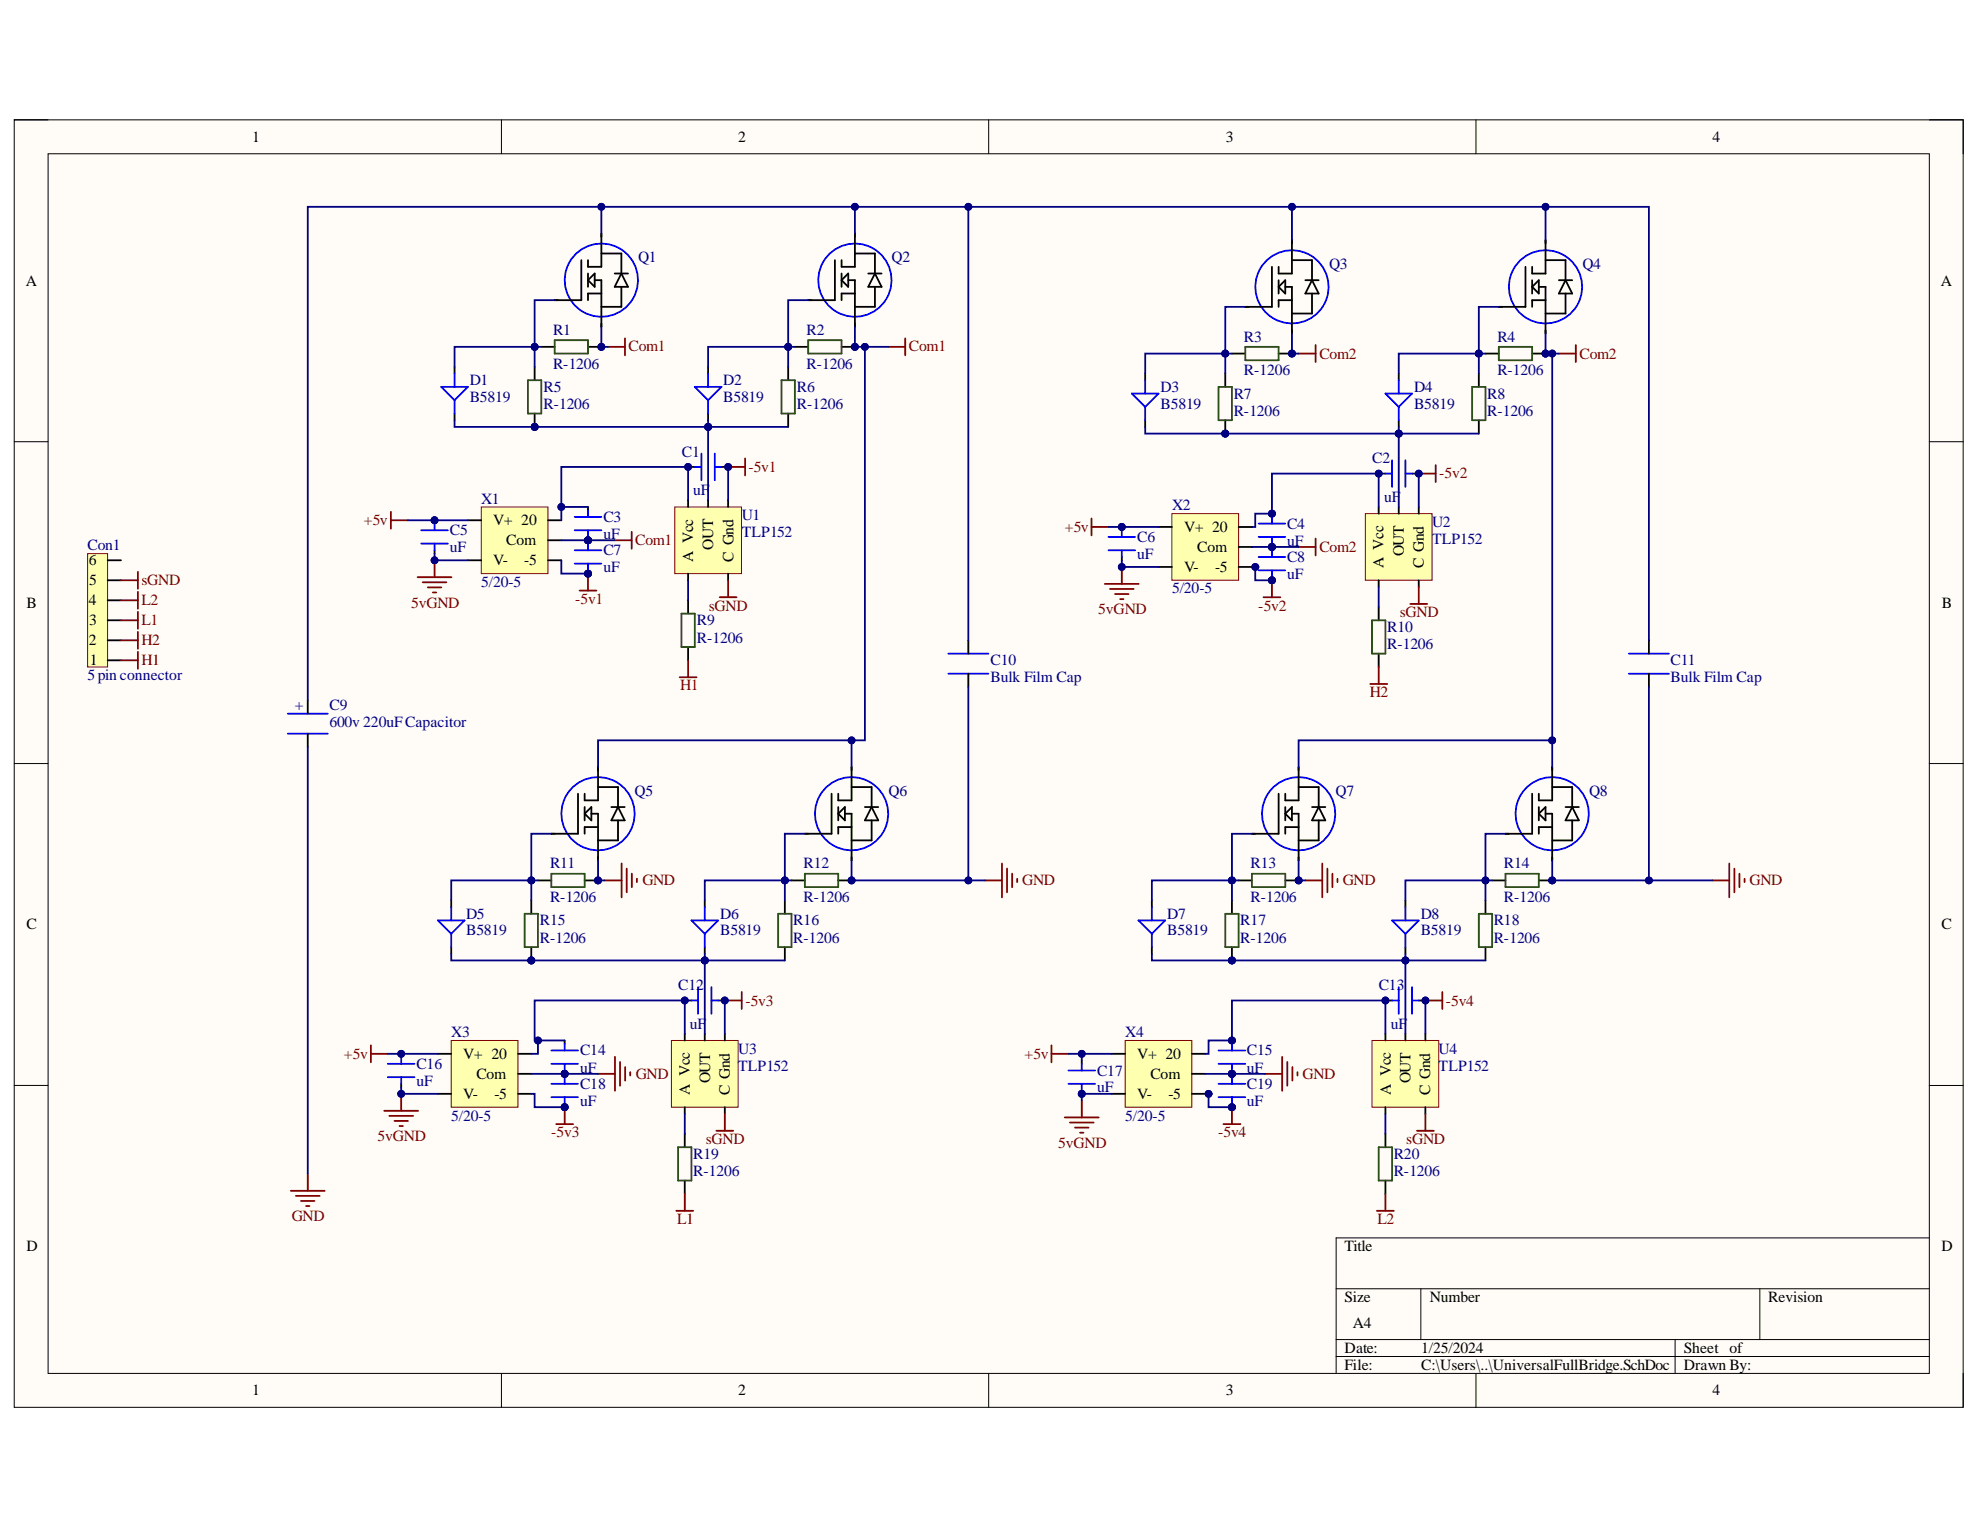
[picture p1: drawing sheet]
<svg xmlns="http://www.w3.org/2000/svg" width="279mm" height="216mm" viewBox="0 0 279 216" stroke-linecap="round" stroke-linejoin="round" font-family="sans-serif">
<defs><g id="words">
<g font-size="2.2">
<text x="35.6" y="20">1</text>
<text x="104.2" y="20">2</text>
<text x="173" y="20">3</text>
<text x="241.7" y="20">4</text>
<text x="3.6" y="40.3">A</text>
<text x="273.9" y="40.3">A</text>
<text x="69.6" y="74.1">V+ 20</text>
<text x="71.4" y="76.9">Com</text>
<text x="100.6" y="77.6" transform="rotate(-90 100.6 77.6)">OUT</text>
<text x="167.1" y="75">V+ 20</text>
<text x="168.9" y="77.9">Com</text>
<text x="12.5" y="79.8">6</text>
<text x="12.6" y="82.6">5</text>
<text x="69.6" y="79.8">V-</text>
<text x="74" y="79.8">-5</text>
<text x="97.8" y="79.3" transform="rotate(-90 97.8 79.3)">A Vcc</text>
<text x="103.5" y="79.3" transform="rotate(-90 103.5 79.3)">C Gnd</text>
<text x="167.1" y="80.7">V-</text>
<text x="171.5" y="80.7">-5</text>
<text x="195.2" y="80.2" transform="rotate(-90 195.2 80.2)">A Vcc</text>
<text x="198.1" y="78.5" transform="rotate(-90 198.1 78.5)">OUT</text>
<text x="200.9" y="80.2" transform="rotate(-90 200.9 80.2)">C Gnd</text>
<text x="3.7" y="85.8">B</text>
<text x="12.5" y="85.4">4</text>
<text x="12.6" y="88.2">3</text>
<text x="274" y="85.8">B</text>
<text x="12.5" y="91">2</text>
<text x="12.7" y="93.9">1</text>
<text x="3.7" y="131.2">C</text>
<text x="274" y="131.2">C</text>
<text x="65.4" y="149.4">V+ 20</text>
<text x="160.5" y="149.4">V+ 20</text>
<text x="65.4" y="155.1">V-</text>
<text x="67.2" y="152.2">Com</text>
<text x="69.8" y="155.1">-5</text>
<text x="97.3" y="154.6" transform="rotate(-90 97.3 154.6)">A Vcc</text>
<text x="100.2" y="152.9" transform="rotate(-90 100.2 152.9)">OUT</text>
<text x="103" y="154.6" transform="rotate(-90 103 154.6)">C Gnd</text>
<text x="160.5" y="155.1">V-</text>
<text x="162.3" y="152.2">Com</text>
<text x="164.9" y="155.1">-5</text>
<text x="196.2" y="154.6" transform="rotate(-90 196.2 154.6)">A Vcc</text>
<text x="199" y="152.9" transform="rotate(-90 199 152.9)">OUT</text>
<text x="201.8" y="154.6" transform="rotate(-90 201.8 154.6)">C Gnd</text>
<text x="3.7" y="176.5">D</text>
<text x="189.7" y="176.5">Title</text>
<text x="274" y="176.5">D</text>
<text x="189.7" y="183.7">Size</text>
<text x="201.7" y="183.7">Number</text>
<text x="249.5" y="183.7">Revision</text>
<text x="189.7" y="190.9">Date:</text>
<text x="190.9" y="187.4">A4</text>
<text x="200.6" y="190.9">1/25/2024</text>
<text x="237.6" y="190.9">Sheet of</text>
<text x="35.6" y="196.9">1</text>
<text x="104.2" y="196.9">2</text>
<text x="173" y="196.9">3</text>
<text x="189.7" y="193.3">File:</text>
<text x="200.6" y="193.3">C:\Users\..\UniversalFullBridge.SchDoc</text>
<text x="237.6" y="193.3">Drawn By:</text>
<text x="241.7" y="196.9">4</text>
</g>
<g font-size="2.2" fill="#000080">
<text x="90" y="37">Q1</text>
<text x="125.8" y="37">Q2</text>
<text x="187.5" y="37.9">Q3</text>
<text x="223.3" y="37.9">Q4</text>
<text x="78" y="47.2">R1</text>
<text x="113.8" y="47.2">R2</text>
<text x="78" y="52">R-1206</text>
<text x="113.8" y="52">R-1206</text>
<text x="175.5" y="48.2">R3</text>
<text x="175.5" y="53">R-1206</text>
<text x="211.3" y="48.2">R4</text>
<text x="211.3" y="53">R-1206</text>
<text x="66.3" y="54.3">D1</text>
<text x="66.3" y="56.8">B5819</text>
<text x="76.7" y="55.3">R5</text>
<text x="76.7" y="57.7">R-1206</text>
<text x="102.1" y="54.3">D2</text>
<text x="102.1" y="56.8">B5819</text>
<text x="112.5" y="55.3">R6</text>
<text x="112.5" y="57.7">R-1206</text>
<text x="163.8" y="55.3">D3</text>
<text x="163.8" y="57.7">B5819</text>
<text x="174.1" y="56.3">R7</text>
<text x="174.1" y="58.6">R-1206</text>
<text x="199.5" y="55.3">D4</text>
<text x="199.5" y="57.7">B5819</text>
<text x="209.9" y="56.3">R8</text>
<text x="209.9" y="58.6">R-1206</text>
<text x="96.2" y="64.5">C1</text>
<text x="193.6" y="65.4">C2</text>
<text x="67.9" y="71.1">X1</text>
<text x="97.8" y="69.9">uF</text>
<text x="165.4" y="72">X2</text>
<text x="195.3" y="70.8">uF</text>
<text x="12.3" y="77.7">Con1</text>
<text x="63.5" y="75.5">C5</text>
<text x="63.5" y="77.9">uF</text>
<text x="85.1" y="73.7">C3</text>
<text x="85.1" y="76.1">uF</text>
<text x="104.7" y="73.4">U1</text>
<text x="104.7" y="75.8">TLP152</text>
<text x="160.5" y="76.5">C6</text>
<text x="181.6" y="74.6">C4</text>
<text x="181.6" y="77">uF</text>
<text x="202.1" y="74.4">U2</text>
<text x="202.1" y="76.7">TLP152</text>
<text x="67.9" y="82.8">5/20-5</text>
<text x="85.1" y="78.3">C7</text>
<text x="85.1" y="80.8">uF</text>
<text x="160.5" y="78.8">uF</text>
<text x="165.4" y="83.7">5/20-5</text>
<text x="181.6" y="79.3">C8</text>
<text x="181.6" y="81.7">uF</text>
<text x="98.3" y="88.2">R9</text>
<text x="195.7" y="89.2">R10</text>
<text x="12.3" y="96">5pin connector</text>
<text x="98.3" y="90.7">R-1206</text>
<text x="139.8" y="93.9">C10</text>
<text x="195.7" y="91.6">R-1206</text>
<text x="235.7" y="93.9">C11</text>
<text x="41.6" y="100.2">+</text>
<text x="46.5" y="100.2">C9</text>
<text x="139.8" y="96.3">Bulk Film Cap</text>
<text x="235.7" y="96.3">Bulk Film Cap</text>
<text x="46.5" y="102.6">600v 220uFCapacitor</text>
<text x="89.5" y="112.3">Q5</text>
<text x="125.4" y="112.3">Q6</text>
<text x="188.5" y="112.3">Q7</text>
<text x="224.2" y="112.3">Q8</text>
<text x="77.6" y="122.5">R11</text>
<text x="113.4" y="122.5">R12</text>
<text x="176.5" y="122.5">R13</text>
<text x="212.2" y="122.5">R14</text>
<text x="65.8" y="129.6">D5</text>
<text x="76.2" y="130.6">R15</text>
<text x="77.6" y="127.3">R-1206</text>
<text x="101.6" y="129.6">D6</text>
<text x="111.9" y="130.6">R16</text>
<text x="113.4" y="127.3">R-1206</text>
<text x="164.7" y="129.6">D7</text>
<text x="175" y="130.6">R17</text>
<text x="176.5" y="127.3">R-1206</text>
<text x="200.5" y="129.6">D8</text>
<text x="210.8" y="130.6">R18</text>
<text x="212.2" y="127.3">R-1206</text>
<text x="65.8" y="132">B5819</text>
<text x="76.2" y="133">R-1206</text>
<text x="101.6" y="132">B5819</text>
<text x="111.9" y="133">R-1206</text>
<text x="164.7" y="132">B5819</text>
<text x="175" y="133">R-1206</text>
<text x="200.5" y="132">B5819</text>
<text x="210.8" y="133">R-1206</text>
<text x="95.7" y="139.7">C12</text>
<text x="194.6" y="139.7">C13</text>
<text x="63.7" y="146.3">X3</text>
<text x="81.8" y="148.9">C14</text>
<text x="97.3" y="145.2">uF</text>
<text x="104.2" y="148.7">U3</text>
<text x="158.8" y="146.3">X4</text>
<text x="176" y="148.9">C15</text>
<text x="196.2" y="145.2">uF</text>
<text x="203" y="148.7">U4</text>
<text x="58.8" y="150.8">C16</text>
<text x="58.8" y="153.2">uF</text>
<text x="81.8" y="151.4">uF</text>
<text x="81.8" y="153.6">C18</text>
<text x="104.2" y="151.1">TLP152</text>
<text x="154.8" y="151.8">C17</text>
<text x="154.8" y="154.1">uF</text>
<text x="176" y="151.4">uF</text>
<text x="176" y="153.6">C19</text>
<text x="203" y="151.1">TLP152</text>
<text x="63.7" y="158.1">5/20-5</text>
<text x="81.8" y="156">uF</text>
<text x="158.8" y="158.1">5/20-5</text>
<text x="176" y="156">uF</text>
<text x="97.8" y="163.5">R19</text>
<text x="97.8" y="165.9">R-1206</text>
<text x="196.7" y="163.5">R20</text>
<text x="196.7" y="165.9">R-1206</text>
</g>
<g font-size="2.2" fill="#800000">
<text x="88.7" y="49.6">Com1</text>
<text x="128.3" y="49.6">Com1</text>
<text x="186.2" y="50.6">Com2</text>
<text x="222.9" y="50.6">Com2</text>
<text x="105.6" y="66.6">-5v1</text>
<text x="203.1" y="67.5">-5v2</text>
<text x="51.3" y="74.1">+5v</text>
<text x="89.6" y="76.9">Com1</text>
<text x="150.3" y="75">+5v</text>
<text x="186.2" y="77.9">Com2</text>
<text x="20" y="82.6">sGND</text>
<text x="20" y="88.2">L1</text>
<text x="20" y="85.4">L2</text>
<text x="58" y="85.8">5vGND</text>
<text x="81.2" y="85.3">-5v1</text>
<text x="100" y="86.2">sGND</text>
<text x="155" y="86.7">5vGND</text>
<text x="177.6" y="86.2">-5v2</text>
<text x="197.5" y="87.1">sGND</text>
<text x="20" y="93.9">H1</text>
<text x="20" y="91">H2</text>
<text x="96" y="97.4">H1</text>
<text x="193.3" y="98.4">H2</text>
<text x="90.6" y="124.9">GND</text>
<text x="144.2" y="124.9">GND</text>
<text x="189.5" y="124.9">GND</text>
<text x="246.9" y="124.9">GND</text>
<text x="105.2" y="141.9">-5v3</text>
<text x="204" y="141.9">-5v4</text>
<text x="48.5" y="149.4">+5v</text>
<text x="144.6" y="149.4">+5v</text>
<text x="89.7" y="152.2">GND</text>
<text x="183.8" y="152.2">GND</text>
<text x="53.3" y="161">5vGND</text>
<text x="77.8" y="160.5">-5v3</text>
<text x="99.6" y="161.5">sGND</text>
<text x="171.9" y="160.5">-5v4</text>
<text x="198.4" y="161.5">sGND</text>
<text x="149.3" y="162">5vGND</text>
<text x="41.2" y="172.3">GND</text>
<text x="95.5" y="172.7">L1</text>
<text x="194.4" y="172.7">L2</text>
</g>
</g></defs>
<path d="M2 16.9h275v181.7h-275z" fill-rule="evenodd" fill="#fffcf8"/>
<path d="M2 16.9h275v181.7h-275z" fill="none" stroke="#000" stroke-width=".14"/>
<path d="M6.8 21.7h265.4v172.1h-265.4z" fill-rule="evenodd" fill="#fffcf8"/>
<g fill="none" stroke="#000" stroke-width=".14">
<path d="M2 16.9h4.8M70.8 16.9v4.8M139.5 16.9v4.8M208.3 16.9v4.8M272.2 16.9h4.8v4.8M6.8 21.7h265.4v172.1h-265.4zM2 62.3h4.8M272.2 62.3h4.8M2 107.7h4.8M272.2 107.7h4.8M2 153.2h4.8M272.2 153.2h4.8"/>
<path d="M272.2 174.7h-83.7v19.1M70.8 193.8v4.8M139.5 193.8v4.8M188.5 181.9h83.7M188.5 189h83.7M188.5 191.4h83.7M200.5 181.9v7.1M208.3 193.8v4.8M236.4 189v4.8M248.3 181.9v7.1M277 193.8v4.8"/>
</g>
<path d="M89.4 42.1a5.2 5.2 0 0 0-4.3-7.7 5.2 5.2 0 0 0-5 7.1 5.2 5.2 0 0 0 8.6 1.4l.6-.7" fill="none" stroke="#00f" stroke-width=".25"/>
<path d="M82 36.7v5.7h-3.7M83 38.6v1.9M83 39.5l.9-.9v1.9zM83.9 39.5h1v6.6M84.9 32.9v4.8h-1.9v-1M84.9 35.8h2.8v2.8M86.7 38.6h1.9M87.7 38.6l.9 1.9h-1.9zM84.9 41.4h-1.9v1M87.7 40.5v2.8h-2.8" fill="none" stroke="#000" stroke-width=".25"/>
<circle cx="75.4" cy="60.2" r=".48" fill="#000080"/>
<circle cx="75.4" cy="60.2" r=".48" fill="none" stroke="#000080" stroke-width=".14"/>
<path d="M75.4 58.4v1.8" fill="none" stroke="#000" stroke-width=".25"/>
<circle cx="75.4" cy="60.2" r=".48" fill="#000080"/>
<circle cx="75.4" cy="60.2" r=".48" fill="none" stroke="#000080" stroke-width=".14"/>
<path d="M75.4 51.8v1.9" fill="none" stroke="#000" stroke-width=".25"/>
<path d="M74.5 53.7h1.9v4.7h-1.9z" fill="none" stroke="#274e13" stroke-width=".25"/>
<circle cx="84.9" cy="48.9" r=".48" fill="#000080"/>
<circle cx="84.9" cy="48.9" r=".48" fill="none" stroke="#000080" stroke-width=".14"/>
<path d="M83 48.9h1.9" fill="none" stroke="#000" stroke-width=".25"/>
<circle cx="84.9" cy="48.9" r=".48" fill="#000080"/>
<circle cx="84.9" cy="48.9" r=".48" fill="none" stroke="#000080" stroke-width=".14"/>
<path d="M64.1 51.8v.9M64.1 58.4v.9M76.4 48.9h1.9" fill="none" stroke="#000" stroke-width=".25"/>
<path d="M78.3 48h4.7v1.9h-4.7z" fill="none" stroke="#274e13" stroke-width=".25"/>
<path d="M62.3 54.6h3.7l-1.9 1.9zM64.1 52.7v1.9M64.1 56.5v1.9" fill="none" stroke="#00f" stroke-width=".25"/>
<path d="M95.2 71.5h9.4v9.4h-9.4z" fill-rule="evenodd" fill="#ffffb0"/>
<path d="M95.2 71.5h9.4v9.4h-9.4z" fill="none" stroke="#800000" stroke-width=".14"/>
<path d="M97.1 70.6v.9M99.9 70.6v.9M102.7 70.6v.9M97.1 80.9v1M102.7 80.9v1" fill="none" stroke="#000" stroke-width=".25"/>
<path d="M67.9 71.5h9.4v9.4h-9.4z" fill-rule="evenodd" fill="#ffffb0"/>
<path d="M67.9 71.5h9.4v9.4h-9.4z" fill="none" stroke="#800000" stroke-width=".14"/>
<path d="M66 73.4h1.9M66 79.1h1.9M77.3 73.4h1.9M77.3 79.1h1.9M77.3 76.2h1.9M97.6 65.9h.4M101.8 65.9h.5M97.1 84.7v1.9M97.1 91.3v1.9" fill="none" stroke="#000" stroke-width=".25"/>
<path d="M96.2 86.6h1.8v4.7h-1.8z" fill="none" stroke="#274e13" stroke-width=".25"/>
<path d="M101.6 84.3h2.3M102.7 81.9v2.4" fill="none" stroke="#800000" stroke-width=".25"/>
<path d="M98 65.9h1M99 64v3.8M100.9 64v3.8M100.9 65.9h.9" fill="none" stroke="#00f" stroke-width=".25"/>
<circle cx="83" cy="76.2" r=".48" fill="#000080"/>
<circle cx="83" cy="76.2" r=".48" fill="none" stroke="#000080" stroke-width=".14"/>
<path d="M83 75.8v.4" fill="none" stroke="#000" stroke-width=".25"/>
<circle cx="83" cy="76.2" r=".48" fill="#000080"/>
<circle cx="83" cy="76.2" r=".48" fill="none" stroke="#000080" stroke-width=".14"/>
<path d="M83 71.5v.5" fill="none" stroke="#000" stroke-width=".25"/>
<path d="M81.1 74.8h3.8M81.1 72.9h3.8M83 72v.9M83 74.8v1" fill="none" stroke="#00f" stroke-width=".25"/>
<circle cx="83" cy="80.9" r=".48" fill="#000080"/>
<circle cx="83" cy="80.9" r=".48" fill="none" stroke="#000080" stroke-width=".14"/>
<circle cx="83" cy="76.2" r=".48" fill="#000080"/>
<circle cx="83" cy="76.2" r=".48" fill="none" stroke="#000080" stroke-width=".14"/>
<path d="M83 80.5v.4" fill="none" stroke="#000" stroke-width=".25"/>
<circle cx="83" cy="80.9" r=".48" fill="#000080"/>
<circle cx="83" cy="80.9" r=".48" fill="none" stroke="#000080" stroke-width=".14"/>
<path d="M83 76.2v.5" fill="none" stroke="#000" stroke-width=".25"/>
<circle cx="83" cy="76.2" r=".48" fill="#000080"/>
<circle cx="83" cy="76.2" r=".48" fill="none" stroke="#000080" stroke-width=".14"/>
<path d="M81.1 79.5h3.8M81.1 77.7h3.8M83 76.7v1M83 79.5v1" fill="none" stroke="#00f" stroke-width=".25"/>
<path d="M85.8 48.9h2.4M88.2 47.8v2.3M86.7 76.2h2.4M89.1 75v2.4M81.8 83.3h2.4M83 80.9v2.4" fill="none" stroke="#800000" stroke-width=".25"/>
<circle cx="83" cy="80.9" r=".48" fill="#000080"/>
<circle cx="83" cy="80.9" r=".48" fill="none" stroke="#000080" stroke-width=".14"/>
<path d="M102.7 65.9h2.4M105.1 64.7v2.4" fill="none" stroke="#800000" stroke-width=".25"/>
<circle cx="102.7" cy="65.9" r=".48" fill="#000080"/>
<circle cx="102.7" cy="65.9" r=".48" fill="none" stroke="#000080" stroke-width=".14"/>
<path d="M125.1 42.1a5.2 5.2 0 0 0-4.2-7.7 5.2 5.2 0 0 0-5 7.1 5.2 5.2 0 0 0 8.6 1.4l.6-.7" fill="none" stroke="#00f" stroke-width=".25"/>
<path d="M117.8 36.7v5.7h-3.8M118.8 38.6v1.9M118.8 39.5l.9-.9v1.9zM119.7 39.5h.9v6.6M120.6 32.9v4.8h-1.8v-1M120.6 35.8h2.9v2.8M122.5 38.6h1.9M123.5 38.6l.9 1.9h-1.9zM111.2 51.8v1.9M111.2 58.4v1.8M120.6 41.4h-1.8v1M123.5 40.5v2.8h-2.9" fill="none" stroke="#000" stroke-width=".25"/>
<path d="M110.3 53.7h1.9v4.7h-1.9z" fill="none" stroke="#274e13" stroke-width=".25"/>
<circle cx="120.6" cy="48.9" r=".48" fill="#000080"/>
<circle cx="120.6" cy="48.9" r=".48" fill="none" stroke="#000080" stroke-width=".14"/>
<path d="M118.8 48.9h1.8" fill="none" stroke="#000" stroke-width=".25"/>
<circle cx="120.6" cy="48.9" r=".48" fill="#000080"/>
<circle cx="120.6" cy="48.9" r=".48" fill="none" stroke="#000080" stroke-width=".14"/>
<g fill="none" stroke="#000" stroke-width=".25">
<path d="M179.5 37.7v5.6h-3.8M180.4 39.5v1.9M182.3 33.9v4.7h-1.9v-.9M182.3 36.7h2.8v2.8M184.2 39.5h1.9M185.1 39.5l1 1.9h-1.9zM99.9 51.8v.9M99.9 58.4v.9M112.2 48.9h1.8M180.4 40.5l1-1v1.9zM181.4 40.5h.9v6.6M182.3 42.4h-1.9v.9"/>
<path d="M185.1 41.4v2.8h-2.8"/>
</g>
<path d="M114 48h4.8v1.9h-4.8z" fill="none" stroke="#274e13" stroke-width=".25"/>
<path d="M98 54.6h3.8l-1.9 1.9zM99.9 52.7v1.9M99.9 56.5v1.9M186.8 43a5.2 5.2 0 0 0-4.2-7.7 5.2 5.2 0 0 0-5 7.1 5.2 5.2 0 0 0 8.6 1.5l.5-.8" fill="none" stroke="#00f" stroke-width=".25"/>
<path d="M125.3 48.9h2.4M127.7 47.8v2.3" fill="none" stroke="#800000" stroke-width=".25"/>
<circle cx="172.9" cy="61.2" r=".48" fill="#000080"/>
<circle cx="172.9" cy="61.2" r=".48" fill="none" stroke="#000080" stroke-width=".14"/>
<path d="M172.9 59.3v1.9" fill="none" stroke="#000" stroke-width=".25"/>
<circle cx="172.9" cy="61.2" r=".48" fill="#000080"/>
<circle cx="172.9" cy="61.2" r=".48" fill="none" stroke="#000080" stroke-width=".14"/>
<path d="M172.9 52.7v1.9" fill="none" stroke="#000" stroke-width=".25"/>
<path d="M171.9 54.6h1.9v4.7h-1.9z" fill="none" stroke="#274e13" stroke-width=".25"/>
<circle cx="182.3" cy="49.9" r=".48" fill="#000080"/>
<circle cx="182.3" cy="49.9" r=".48" fill="none" stroke="#000080" stroke-width=".14"/>
<path d="M180.4 49.9h1.9" fill="none" stroke="#000" stroke-width=".25"/>
<circle cx="182.3" cy="49.9" r=".48" fill="#000080"/>
<circle cx="182.3" cy="49.9" r=".48" fill="none" stroke="#000080" stroke-width=".14"/>
<path d="M161.6 52.7v1M161.6 59.3v.9M173.8 49.9h1.9" fill="none" stroke="#000" stroke-width=".25"/>
<path d="M175.7 48.9h4.7v1.9h-4.7z" fill="none" stroke="#274e13" stroke-width=".25"/>
<path d="M159.7 55.5h3.8l-1.9 1.9zM161.6 53.7v1.8M161.6 57.4v1.9" fill="none" stroke="#00f" stroke-width=".25"/>
<path d="M192.7 72.5h9.4v9.4h-9.4z" fill-rule="evenodd" fill="#ffffb0"/>
<path d="M192.7 72.5h9.4v9.4h-9.4z" fill="none" stroke="#800000" stroke-width=".14"/>
<path d="M194.5 71.5v1M197.4 71.5v1M200.2 71.5v1M194.5 81.9v.9M200.2 81.9v.9" fill="none" stroke="#000" stroke-width=".25"/>
<path d="M165.4 72.5h9.4v9.4h-9.4z" fill-rule="evenodd" fill="#ffffb0"/>
<path d="M165.4 72.5h9.4v9.4h-9.4z" fill="none" stroke="#800000" stroke-width=".14"/>
<path d="M163.5 74.4h1.9M174.8 74.4h1.9M174.8 77.2h1.9M195 66.8h.5M199.3 66.8h.4M163.5 80h1.9M174.8 80h1.9M194.5 85.7v1.8M194.5 92.2v1.9" fill="none" stroke="#000" stroke-width=".25"/>
<path d="M193.6 87.5h1.9v4.7h-1.9z" fill="none" stroke="#274e13" stroke-width=".25"/>
<path d="M199 85.2h2.4M200.2 82.8v2.4" fill="none" stroke="#800000" stroke-width=".25"/>
<path d="M195.5 66.8h.9M196.4 64.9v3.8M198.3 64.9v3.8M198.3 66.8h1" fill="none" stroke="#00f" stroke-width=".25"/>
<circle cx="179.5" cy="77.2" r=".48" fill="#000080"/>
<circle cx="179.5" cy="77.2" r=".48" fill="none" stroke="#000080" stroke-width=".14"/>
<circle cx="179.5" cy="72.5" r=".48" fill="#000080"/>
<circle cx="179.5" cy="72.5" r=".48" fill="none" stroke="#000080" stroke-width=".14"/>
<path d="M179.5 76.7v.5" fill="none" stroke="#000" stroke-width=".25"/>
<circle cx="179.5" cy="77.2" r=".48" fill="#000080"/>
<circle cx="179.5" cy="77.2" r=".48" fill="none" stroke="#000080" stroke-width=".14"/>
<path d="M179.5 72.5v.4" fill="none" stroke="#000" stroke-width=".25"/>
<circle cx="179.5" cy="72.5" r=".48" fill="#000080"/>
<circle cx="179.5" cy="72.5" r=".48" fill="none" stroke="#000080" stroke-width=".14"/>
<path d="M177.6 75.8h3.8M177.6 73.9h3.8M179.5 72.9v1M179.5 75.8v.9" fill="none" stroke="#00f" stroke-width=".25"/>
<circle cx="179.5" cy="81.9" r=".48" fill="#000080"/>
<circle cx="179.5" cy="81.9" r=".48" fill="none" stroke="#000080" stroke-width=".14"/>
<circle cx="179.5" cy="77.2" r=".48" fill="#000080"/>
<circle cx="179.5" cy="77.2" r=".48" fill="none" stroke="#000080" stroke-width=".14"/>
<path d="M179.5 81.4v.5" fill="none" stroke="#000" stroke-width=".25"/>
<circle cx="179.5" cy="81.9" r=".48" fill="#000080"/>
<circle cx="179.5" cy="81.9" r=".48" fill="none" stroke="#000080" stroke-width=".14"/>
<path d="M179.5 77.2v.5" fill="none" stroke="#000" stroke-width=".25"/>
<circle cx="179.5" cy="77.2" r=".48" fill="#000080"/>
<circle cx="179.5" cy="77.2" r=".48" fill="none" stroke="#000080" stroke-width=".14"/>
<path d="M177.6 78.6h3.8M179.5 77.7v.9M177.6 80.5h3.8M179.5 80.5v.9" fill="none" stroke="#00f" stroke-width=".25"/>
<path d="M183.2 49.9h2.4M185.6 48.7v2.4M183.2 77.2h2.4M185.6 76v2.4M178.3 84.3h2.4M179.5 81.9v2.4" fill="none" stroke="#800000" stroke-width=".25"/>
<circle cx="179.5" cy="81.9" r=".48" fill="#000080"/>
<circle cx="179.5" cy="81.9" r=".48" fill="none" stroke="#000080" stroke-width=".14"/>
<path d="M200.2 66.8h2.4M202.6 65.6v2.4" fill="none" stroke="#800000" stroke-width=".25"/>
<circle cx="200.2" cy="66.8" r=".48" fill="#000080"/>
<circle cx="200.2" cy="66.8" r=".48" fill="none" stroke="#000080" stroke-width=".14"/>
<path d="M222.6 43a5.2 5.2 0 0 0-4.2-7.7 5.2 5.2 0 0 0-5.1 7.2 5.2 5.2 0 0 0 8.7 1.4l.5-.8" fill="none" stroke="#00f" stroke-width=".25"/>
<path d="M215.3 37.7v5.6h-3.8M216.2 39.5v1.9M218.1 33.9v4.7h-1.9v-.9M218.1 36.7h2.8v2.8M220 39.5h1.9M220.9 39.5l1 1.9h-1.9zM208.7 52.7v1.9M208.7 59.3v1.9M216.2 40.5l.9-1v1.9zM217.1 40.5h1v6.6M218.1 42.4h-1.9v.9M220.9 41.4v2.8h-2.8" fill="none" stroke="#000" stroke-width=".25"/>
<path d="M207.7 54.6h1.9v4.7h-1.9z" fill="none" stroke="#274e13" stroke-width=".25"/>
<circle cx="218.1" cy="49.9" r=".48" fill="#000080"/>
<circle cx="218.1" cy="49.9" r=".48" fill="none" stroke="#000080" stroke-width=".14"/>
<path d="M216.2 49.9h1.9" fill="none" stroke="#000" stroke-width=".25"/>
<circle cx="218.1" cy="49.9" r=".48" fill="#000080"/>
<circle cx="218.1" cy="49.9" r=".48" fill="none" stroke="#000080" stroke-width=".14"/>
<g fill="none" stroke="#000" stroke-width=".25">
<path d="M197.4 52.7v1M197.4 59.3v.9M209.6 49.9h1.9M81.6 112v5.6h-3.8M82.5 113.9v1.9M82.5 114.8l.9-.9v1.9zM83.4 114.8h1v6.6M84.4 108.2v4.7h-1.9v-.9M84.4 116.7h-1.9v.9M84.4 111.1h2.8v2.8M86.3 113.9h1.9M87.2 113.9l1 1.9h-1.9z"/>
<path d="M87.2 115.8v2.8h-2.8"/>
</g>
<path d="M211.5 48.9h4.7v1.9h-4.7z" fill="none" stroke="#274e13" stroke-width=".25"/>
<path d="M195.5 55.5h3.8l-1.9 1.9zM197.4 53.7v1.8M197.4 57.4v1.9M88.9 117.4a5.2 5.2 0 0 0-4.2-7.7 5.2 5.2 0 0 0-5.1 7.1 5.2 5.2 0 0 0 8.7 1.4l.5-.7" fill="none" stroke="#00f" stroke-width=".25"/>
<path d="M220 49.9h2.4M222.4 48.7v2.4" fill="none" stroke="#800000" stroke-width=".25"/>
<circle cx="75" cy="135.5" r=".48" fill="#000080"/>
<circle cx="75" cy="135.5" r=".48" fill="none" stroke="#000080" stroke-width=".14"/>
<path d="M75 133.6v1.9" fill="none" stroke="#000" stroke-width=".25"/>
<circle cx="75" cy="135.5" r=".48" fill="#000080"/>
<circle cx="75" cy="135.5" r=".48" fill="none" stroke="#000080" stroke-width=".14"/>
<path d="M75 127.1v1.8" fill="none" stroke="#000" stroke-width=".25"/>
<path d="M74 128.9h1.9v4.7h-1.9z" fill="none" stroke="#274e13" stroke-width=".25"/>
<circle cx="84.4" cy="124.2" r=".48" fill="#000080"/>
<circle cx="84.4" cy="124.2" r=".48" fill="none" stroke="#000080" stroke-width=".14"/>
<path d="M82.5 124.2h1.9" fill="none" stroke="#000" stroke-width=".25"/>
<circle cx="84.4" cy="124.2" r=".48" fill="#000080"/>
<circle cx="84.4" cy="124.2" r=".48" fill="none" stroke="#000080" stroke-width=".14"/>
<path d="M63.7 127.1v.9M63.7 133.6v1M75.9 124.2h1.9" fill="none" stroke="#000" stroke-width=".25"/>
<path d="M77.8 123.3h4.7v1.9h-4.7z" fill="none" stroke="#274e13" stroke-width=".25"/>
<path d="M61.8 129.9h3.8l-1.9 1.9zM63.7 128v1.9M63.7 131.8v1.8" fill="none" stroke="#00f" stroke-width=".25"/>
<path d="M94.7 146.8h9.5v9.4h-9.5z" fill-rule="evenodd" fill="#ffffb0"/>
<path d="M94.7 146.8h9.5v9.4h-9.5z" fill="none" stroke="#800000" stroke-width=".14"/>
<path d="M96.6 145.9v.9M96.6 156.2v1M99.4 145.9v.9M102.3 145.9v.9M102.3 156.2v1" fill="none" stroke="#000" stroke-width=".25"/>
<path d="M63.7 146.8h9.4v9.4h-9.4z" fill-rule="evenodd" fill="#ffffb0"/>
<path d="M63.7 146.8h9.4v9.4h-9.4z" fill="none" stroke="#800000" stroke-width=".14"/>
<path d="M61.8 148.7h1.9M61.8 154.4h1.9M73.1 148.7h1.9M73.1 154.4h1.9M73.1 151.5h1.9M96.6 160v1.9M97.1 141.2h.5M101.3 141.2h.5M96.6 166.6v1.9" fill="none" stroke="#000" stroke-width=".25"/>
<path d="M95.7 161.9h1.9v4.7h-1.9z" fill="none" stroke="#274e13" stroke-width=".25"/>
<path d="M101.1 159.6h2.4M102.3 157.2v2.4" fill="none" stroke="#800000" stroke-width=".25"/>
<path d="M98.5 139.3v3.8M100.4 139.3v3.8M97.6 141.2h.9M100.4 141.2h.9" fill="none" stroke="#00f" stroke-width=".25"/>
<circle cx="79.7" cy="151.5" r=".48" fill="#000080"/>
<circle cx="79.7" cy="151.5" r=".48" fill="none" stroke="#000080" stroke-width=".14"/>
<path d="M79.7 151.1v.4" fill="none" stroke="#000" stroke-width=".25"/>
<circle cx="79.7" cy="151.5" r=".48" fill="#000080"/>
<circle cx="79.7" cy="151.5" r=".48" fill="none" stroke="#000080" stroke-width=".14"/>
<path d="M79.7 146.8v.5" fill="none" stroke="#000" stroke-width=".25"/>
<path d="M77.8 150.1h3.8M77.8 148.2h3.8M79.7 147.3v.9M79.7 150.1v1" fill="none" stroke="#00f" stroke-width=".25"/>
<circle cx="79.7" cy="156.2" r=".48" fill="#000080"/>
<circle cx="79.7" cy="156.2" r=".48" fill="none" stroke="#000080" stroke-width=".14"/>
<circle cx="79.7" cy="151.5" r=".48" fill="#000080"/>
<circle cx="79.7" cy="151.5" r=".48" fill="none" stroke="#000080" stroke-width=".14"/>
<path d="M79.7 155.8v.4" fill="none" stroke="#000" stroke-width=".25"/>
<circle cx="79.7" cy="156.2" r=".48" fill="#000080"/>
<circle cx="79.7" cy="156.2" r=".48" fill="none" stroke="#000080" stroke-width=".14"/>
<path d="M79.7 151.5v.5" fill="none" stroke="#000" stroke-width=".25"/>
<circle cx="79.7" cy="151.5" r=".48" fill="#000080"/>
<circle cx="79.7" cy="151.5" r=".48" fill="none" stroke="#000080" stroke-width=".14"/>
<path d="M77.8 154.8h3.8M77.8 152.9h3.8M79.7 152v.9M79.7 154.8v1" fill="none" stroke="#00f" stroke-width=".25"/>
<path d="M78.5 158.6h2.4M79.7 156.2v2.4" fill="none" stroke="#800000" stroke-width=".25"/>
<circle cx="79.7" cy="156.2" r=".48" fill="#000080"/>
<circle cx="79.7" cy="156.2" r=".48" fill="none" stroke="#000080" stroke-width=".14"/>
<path d="M104.7 140v2.4M102.3 141.2h2.4" fill="none" stroke="#800000" stroke-width=".25"/>
<circle cx="102.3" cy="141.2" r=".48" fill="#000080"/>
<circle cx="102.3" cy="141.2" r=".48" fill="none" stroke="#000080" stroke-width=".14"/>
<path d="M124.7 117.4a5.2 5.2 0 0 0-4.2-7.7 5.2 5.2 0 0 0-5.1 7.1 5.2 5.2 0 0 0 8.7 1.4l.5-.7" fill="none" stroke="#00f" stroke-width=".25"/>
<path d="M117.3 112v5.6h-3.7M118.3 113.9v1.9M118.3 114.8l.9-.9v1.9zM119.2 114.8h1v6.6M120.2 108.2v4.7h-1.9v-.9M120.2 116.7h-1.9v.9M120.2 111.1h2.8v2.8M122 113.9h1.9M123 113.9l.9 1.9h-1.9zM123 115.8v2.8h-2.8M110.7 127.1v1.8M110.7 133.6v1.9" fill="none" stroke="#000" stroke-width=".25"/>
<path d="M109.8 128.9h1.9v4.7h-1.9z" fill="none" stroke="#274e13" stroke-width=".25"/>
<circle cx="120.2" cy="124.2" r=".48" fill="#000080"/>
<circle cx="120.2" cy="124.2" r=".48" fill="none" stroke="#000080" stroke-width=".14"/>
<path d="M118.3 124.2h1.9" fill="none" stroke="#000" stroke-width=".25"/>
<circle cx="120.2" cy="124.2" r=".48" fill="#000080"/>
<circle cx="120.2" cy="124.2" r=".48" fill="none" stroke="#000080" stroke-width=".14"/>
<g fill="none" stroke="#000" stroke-width=".25">
<path d="M180.4 112v5.7h-3.7M181.4 113.9v1.9M181.4 114.8l.9-.9v1.9zM182.3 114.8h.9v6.6M183.2 108.2v4.7h-1.8v-.9M183.2 116.7h-1.8v1M183.2 111.1h2.9v2.8M185.1 113.9h1.9M186.1 113.9l.9 1.9h-1.9zM186.1 115.8v2.8h-2.9M99.4 127.1v.9M99.4 133.6v1"/>
<path d="M111.7 124.2h1.9"/>
</g>
<path d="M113.6 123.3h4.7v1.9h-4.7z" fill="none" stroke="#274e13" stroke-width=".25"/>
<path d="M187.7 117.4a5.2 5.2 0 0 0-4.2-7.7 5.2 5.2 0 0 0-5 7.1 5.2 5.2 0 0 0 8.6 1.4l.6-.7M97.6 129.9h3.7l-1.9 1.9zM99.4 128v1.9M99.4 131.8v1.8" fill="none" stroke="#00f" stroke-width=".25"/>
<circle cx="173.8" cy="135.5" r=".48" fill="#000080"/>
<circle cx="173.8" cy="135.5" r=".48" fill="none" stroke="#000080" stroke-width=".14"/>
<path d="M173.8 133.6v1.9" fill="none" stroke="#000" stroke-width=".25"/>
<circle cx="173.8" cy="135.5" r=".48" fill="#000080"/>
<circle cx="173.8" cy="135.5" r=".48" fill="none" stroke="#000080" stroke-width=".14"/>
<path d="M173.8 127.1v1.8" fill="none" stroke="#000" stroke-width=".25"/>
<path d="M172.9 128.9h1.9v4.7h-1.9z" fill="none" stroke="#274e13" stroke-width=".25"/>
<circle cx="183.2" cy="124.2" r=".48" fill="#000080"/>
<circle cx="183.2" cy="124.2" r=".48" fill="none" stroke="#000080" stroke-width=".14"/>
<path d="M181.4 124.2h1.8" fill="none" stroke="#000" stroke-width=".25"/>
<circle cx="183.2" cy="124.2" r=".48" fill="#000080"/>
<circle cx="183.2" cy="124.2" r=".48" fill="none" stroke="#000080" stroke-width=".14"/>
<path d="M162.5 127.1v.9M162.5 133.6v1M174.8 124.2h1.9" fill="none" stroke="#000" stroke-width=".25"/>
<path d="M176.7 123.3h4.7v1.9h-4.7z" fill="none" stroke="#274e13" stroke-width=".25"/>
<path d="M160.7 129.9h3.7l-1.9 1.9zM162.5 128v1.9M162.5 131.8v1.8" fill="none" stroke="#00f" stroke-width=".25"/>
<path d="M193.6 146.8h9.4v9.4h-9.4z" fill-rule="evenodd" fill="#ffffb0"/>
<path d="M193.6 146.8h9.4v9.4h-9.4z" fill="none" stroke="#800000" stroke-width=".14"/>
<path d="M195.5 145.9v.9M195.5 156.2v1M198.3 145.9v.9M201.1 145.9v.9M201.1 156.2v1" fill="none" stroke="#000" stroke-width=".25"/>
<path d="M158.8 146.8h9.4v9.4h-9.4z" fill-rule="evenodd" fill="#ffffb0"/>
<path d="M158.8 146.8h9.4v9.4h-9.4z" fill="none" stroke="#800000" stroke-width=".14"/>
<path d="M156.9 148.7h1.9M156.9 154.4h1.9M168.2 148.7h1.9M168.2 154.4h1.9M168.2 151.5h1.9M195.5 160v1.9M196 141.2h.4M200.2 141.2h.5M195.5 166.6v1.9" fill="none" stroke="#000" stroke-width=".25"/>
<path d="M194.5 161.9h1.9v4.7h-1.9z" fill="none" stroke="#274e13" stroke-width=".25"/>
<path d="M199.9 159.6h2.4M201.1 157.2v2.4" fill="none" stroke="#800000" stroke-width=".25"/>
<path d="M197.4 139.3v3.8M199.3 139.3v3.8M196.4 141.2h1M199.3 141.2h.9" fill="none" stroke="#00f" stroke-width=".25"/>
<circle cx="173.8" cy="151.5" r=".48" fill="#000080"/>
<circle cx="173.8" cy="151.5" r=".48" fill="none" stroke="#000080" stroke-width=".14"/>
<circle cx="173.8" cy="146.8" r=".48" fill="#000080"/>
<circle cx="173.8" cy="146.8" r=".48" fill="none" stroke="#000080" stroke-width=".14"/>
<path d="M173.8 151.1v.4" fill="none" stroke="#000" stroke-width=".25"/>
<circle cx="173.8" cy="151.5" r=".48" fill="#000080"/>
<circle cx="173.8" cy="151.5" r=".48" fill="none" stroke="#000080" stroke-width=".14"/>
<path d="M173.8 146.8v.5" fill="none" stroke="#000" stroke-width=".25"/>
<circle cx="173.8" cy="146.8" r=".48" fill="#000080"/>
<circle cx="173.8" cy="146.8" r=".48" fill="none" stroke="#000080" stroke-width=".14"/>
<path d="M171.9 150.1h3.8M171.9 148.2h3.8M173.8 147.3v.9M173.8 150.1v1" fill="none" stroke="#00f" stroke-width=".25"/>
<circle cx="173.8" cy="156.2" r=".48" fill="#000080"/>
<circle cx="173.8" cy="156.2" r=".48" fill="none" stroke="#000080" stroke-width=".14"/>
<circle cx="173.8" cy="151.5" r=".48" fill="#000080"/>
<circle cx="173.8" cy="151.5" r=".48" fill="none" stroke="#000080" stroke-width=".14"/>
<path d="M173.8 155.8v.4" fill="none" stroke="#000" stroke-width=".25"/>
<circle cx="173.8" cy="156.2" r=".48" fill="#000080"/>
<circle cx="173.8" cy="156.2" r=".48" fill="none" stroke="#000080" stroke-width=".14"/>
<path d="M173.8 151.5v.5" fill="none" stroke="#000" stroke-width=".25"/>
<circle cx="173.8" cy="151.5" r=".48" fill="#000080"/>
<circle cx="173.8" cy="151.5" r=".48" fill="none" stroke="#000080" stroke-width=".14"/>
<path d="M171.9 154.8h3.8M171.9 152.9h3.8M173.8 152v.9M173.8 154.8v1" fill="none" stroke="#00f" stroke-width=".25"/>
<path d="M172.6 158.6h2.4M173.8 156.2v2.4" fill="none" stroke="#800000" stroke-width=".25"/>
<circle cx="173.8" cy="156.2" r=".48" fill="#000080"/>
<circle cx="173.8" cy="156.2" r=".48" fill="none" stroke="#000080" stroke-width=".14"/>
<path d="M203.5 140v2.4M201.1 141.2h2.4" fill="none" stroke="#800000" stroke-width=".25"/>
<circle cx="201.1" cy="141.2" r=".48" fill="#000080"/>
<circle cx="201.1" cy="141.2" r=".48" fill="none" stroke="#000080" stroke-width=".14"/>
<path d="M223.5 117.4a5.2 5.2 0 0 0-4.2-7.7 5.2 5.2 0 0 0-5 7.2 5.2 5.2 0 0 0 8.6 1.3l.6-.7" fill="none" stroke="#00f" stroke-width=".25"/>
<path d="M216.2 112v5.7h-3.8M217.1 113.9v1.9M217.1 114.8l1-.9v1.9zM218.1 114.8h.9v6.6M219 108.2v4.7h-1.9v-.9M219 116.7h-1.9v1M219 111.1h2.9v2.8M220.9 113.9h1.9M221.9 113.9l.9 1.9h-1.9zM221.9 115.8v2.8h-2.9M209.6 127.1v1.8M209.6 133.6v1.9" fill="none" stroke="#000" stroke-width=".25"/>
<path d="M208.7 128.9h1.9v4.7h-1.9z" fill="none" stroke="#274e13" stroke-width=".25"/>
<circle cx="219" cy="124.2" r=".48" fill="#000080"/>
<circle cx="219" cy="124.2" r=".48" fill="none" stroke="#000080" stroke-width=".14"/>
<path d="M217.1 124.2h1.9" fill="none" stroke="#000" stroke-width=".25"/>
<circle cx="219" cy="124.2" r=".48" fill="#000080"/>
<circle cx="219" cy="124.2" r=".48" fill="none" stroke="#000080" stroke-width=".14"/>
<path d="M198.3 127.1v.9M198.3 133.6v1M210.6 124.2h1.8" fill="none" stroke="#000" stroke-width=".25"/>
<path d="M212.4 123.3h4.7v1.9h-4.7z" fill="none" stroke="#274e13" stroke-width=".25"/>
<path d="M196.4 129.9h3.8l-1.9 1.9zM198.3 128v1.9M198.3 131.8v1.8" fill="none" stroke="#00f" stroke-width=".25"/>
<g fill="none" stroke="#800000" stroke-width=".25">
<path d="M55.2 72.2v2.4M55.2 73.4h2.4M85.3 124.2h2.4M87.7 121.8v4.8M88.4 122.6v3.3M89.2 123.3v1.9M89.9 124v.5M139 124.2h2.4M141.4 121.8v4.8M142.1 122.6v3.3M142.8 123.3v1.9M143.5 124v.5"/>
<path d="M184.2 124.2h2.4M186.6 121.8v4.8M187.3 122.6v3.3M188 123.3v1.9M188.7 124v.5M241.6 124.2h2.4M244 121.8v4.8M244.7 122.6v3.3M245.5 123.3v1.9M246.2 124v.5M84.4 151.5h2.4M86.8 149.1v4.8"/>
<path d="M87.5 149.9v3.3M88.2 150.6v1.9M88.9 151.3v.5M178.5 151.5h2.4M180.9 149.1v4.8M181.7 149.9v3.3M182.4 150.6v1.9M183.1 151.3v.5"/>
</g>
<circle cx="61.3" cy="73.4" r=".48" fill="#000080"/>
<circle cx="61.3" cy="73.4" r=".48" fill="none" stroke="#000080" stroke-width=".14"/>
<path d="M61.3 73.4v.5M61.3 77.7v.4" fill="none" stroke="#000" stroke-width=".25"/>
<circle cx="61.3" cy="73.4" r=".48" fill="#000080"/>
<circle cx="61.3" cy="73.4" r=".48" fill="none" stroke="#000080" stroke-width=".14"/>
<path d="M59.4 76.7h3.8M59.4 74.8h3.8M61.3 73.9v.9M61.3 76.7v1" fill="none" stroke="#00f" stroke-width=".25"/>
<circle cx="158.3" cy="74.4" r=".48" fill="#000080"/>
<circle cx="158.3" cy="74.4" r=".48" fill="none" stroke="#000080" stroke-width=".14"/>
<path d="M158.3 74.4v.4M158.3 78.6v.5" fill="none" stroke="#000" stroke-width=".25"/>
<circle cx="158.3" cy="74.4" r=".48" fill="#000080"/>
<circle cx="158.3" cy="74.4" r=".48" fill="none" stroke="#000080" stroke-width=".14"/>
<path d="M156.4 77.7h3.8M156.4 75.8h3.8M158.3 74.8v1M158.3 77.7v.9M54.7 152h3.8M54.7 150.1h3.8M56.6 149.2v.9M56.6 152v.9" fill="none" stroke="#00f" stroke-width=".25"/>
<path d="M56.6 148.7v.5M56.6 152.9v.5" fill="none" stroke="#000" stroke-width=".25"/>
<circle cx="152.6" cy="154.4" r=".48" fill="#000080"/>
<circle cx="152.6" cy="154.4" r=".48" fill="none" stroke="#000080" stroke-width=".14"/>
<path d="M152.6 153.9v.5" fill="none" stroke="#000" stroke-width=".25"/>
<circle cx="152.6" cy="154.4" r=".48" fill="#000080"/>
<circle cx="152.6" cy="154.4" r=".48" fill="none" stroke="#000080" stroke-width=".14"/>
<path d="M152.6 149.6v.5" fill="none" stroke="#000" stroke-width=".25"/>
<path d="M150.8 152.9h3.7M150.8 151.1h3.7M152.6 150.1v1M152.6 152.9v1" fill="none" stroke="#00f" stroke-width=".25"/>
<path d="M61.3 79.1v2.4M58.9 81.5h4.8M59.6 82.2h3.4M60.4 82.9h1.9M61.1 83.6h.5" fill="none" stroke="#800000" stroke-width=".25"/>
<circle cx="61.3" cy="79.1" r=".48" fill="#000080"/>
<circle cx="61.3" cy="79.1" r=".48" fill="none" stroke="#000080" stroke-width=".14"/>
<path d="M154 73.2v2.4M154 74.4h2.4M52.3 147.5v2.4M52.3 148.7h2.4M54.2 156.7h4.8M54.9 157.5h3.4M55.7 158.2h1.9M56.4 158.9h.5M56.6 154.4v2.3M148.4 148.7h2.4M148.4 147.5v2.4" fill="none" stroke="#800000" stroke-width=".25"/>
<circle cx="56.6" cy="154.4" r=".48" fill="#000080"/>
<circle cx="56.6" cy="154.4" r=".48" fill="none" stroke="#000080" stroke-width=".14"/>
<path d="M155.9 82.4h4.8M156.6 83.1h3.4M157.3 83.8h2M158.1 84.5h.4M158.3 80v2.4M150.3 157.7h4.7M151 158.4h3.3M151.7 159.1h1.9M152.4 159.8h.5M152.6 155.3v2.4" fill="none" stroke="#800000" stroke-width=".25"/>
<circle cx="158.3" cy="80" r=".48" fill="#000080"/>
<circle cx="158.3" cy="80" r=".48" fill="none" stroke="#000080" stroke-width=".14"/>
<g fill="none" stroke="#800000" stroke-width=".25">
<path d="M95.9 95.6h2.4M97.1 93.2v2.4M193.4 96.5h2.4M194.5 94.1v2.4M41 168h4.8M41.8 168.8h3.3M42.5 169.5h1.9M43.2 170.2h.5M43.4 165.6v2.4M95.4 170.9h2.4M96.6 168.5v2.4M194.3 170.9h2.4"/>
<path d="M195.5 168.5v2.4"/>
</g>
<path d="M133.8 92.2h5.7M133.8 95.1h5.7M229.9 92.2h5.6M229.9 95.1h5.6M40.6 100.7h5.7M40.6 103.5h5.7" fill="none" stroke="#00f" stroke-width=".25"/>
<path d="M43.4 98.8v1.9M136.6 90.4v1.8M136.6 95.1v1.8M232.7 90.4v1.8M232.7 95.1v1.8M43.4 103.5v1.9" fill="none" stroke="#000" stroke-width=".25"/>
<path d="M12.4 78.1h2.8v16h-2.8z" fill-rule="evenodd" fill="#ffffb0"/>
<path d="M12.4 78.1h2.8v16h-2.8z" fill="none" stroke="#800000" stroke-width=".14"/>
<path d="M15.2 79.1h1.9M15.2 93.2h1.9M15.2 90.4h1.9M15.2 87.5h1.9M15.2 84.7h1.9M15.2 81.9h1.9" fill="none" stroke="#000" stroke-width=".25"/>
<path d="M17.1 93.2h2.4M17.1 90.4h2.4M17.1 87.5h2.4M17.1 84.7h2.4M17.1 81.9h2.4M19.5 80.7v2.4M19.5 83.5v2.4M19.5 86.3v2.4M19.5 89.2v2.4M19.5 92v2.4" fill="none" stroke="#800000" stroke-width=".25"/>
<path d="M218.1 47.1v2.8" fill="none" stroke="#000080" stroke-width=".25"/>
<circle cx="218.1" cy="49.9" r=".48" fill="#000080"/>
<circle cx="218.1" cy="49.9" r=".48" fill="none" stroke="#000080" stroke-width=".14"/>
<path d="M84.9 29.2h-41.5v69.6" fill="none" stroke="#000080" stroke-width=".25"/>
<circle cx="84.9" cy="29.2" r=".48" fill="#000080"/>
<circle cx="84.9" cy="29.2" r=".48" fill="none" stroke="#000080" stroke-width=".14"/>
<path d="M54.7 148.7h1.9" fill="none" stroke="#000080" stroke-width=".25"/>
<circle cx="56.6" cy="148.7" r=".48" fill="#000080"/>
<circle cx="56.6" cy="148.7" r=".48" fill="none" stroke="#000080" stroke-width=".14"/>
<path d="M56.6 153.4v1h5.2" fill="none" stroke="#000080" stroke-width=".25"/>
<circle cx="56.6" cy="154.4" r=".48" fill="#000080"/>
<circle cx="56.6" cy="154.4" r=".48" fill="none" stroke="#000080" stroke-width=".14"/>
<path d="M56.6 148.7h5.2" fill="none" stroke="#000080" stroke-width=".25"/>
<circle cx="56.6" cy="148.7" r=".48" fill="#000080"/>
<circle cx="56.6" cy="148.7" r=".48" fill="none" stroke="#000080" stroke-width=".14"/>
<path d="M57.6 73.4h8.4" fill="none" stroke="#000080" stroke-width=".25"/>
<circle cx="61.3" cy="73.4" r=".48" fill="#000080"/>
<circle cx="61.3" cy="73.4" r=".48" fill="none" stroke="#000080" stroke-width=".14"/>
<path d="M61.3 78.1v1h4.7" fill="none" stroke="#000080" stroke-width=".25"/>
<circle cx="61.3" cy="79.1" r=".48" fill="#000080"/>
<circle cx="61.3" cy="79.1" r=".48" fill="none" stroke="#000080" stroke-width=".14"/>
<path d="M63.7 134.6v.9h11.3" fill="none" stroke="#000080" stroke-width=".25"/>
<circle cx="75" cy="135.5" r=".48" fill="#000080"/>
<circle cx="75" cy="135.5" r=".48" fill="none" stroke="#000080" stroke-width=".14"/>
<path d="M75 124.2h-11.3v2.9" fill="none" stroke="#000080" stroke-width=".25"/>
<circle cx="75" cy="124.2" r=".48" fill="#000080"/>
<circle cx="75" cy="124.2" r=".48" fill="none" stroke="#000080" stroke-width=".14"/>
<path d="M64.1 59.3v.9h11.3" fill="none" stroke="#000080" stroke-width=".25"/>
<circle cx="75.4" cy="60.2" r=".48" fill="#000080"/>
<circle cx="75.4" cy="60.2" r=".48" fill="none" stroke="#000080" stroke-width=".14"/>
<path d="M75.4 48.9h-11.3v2.9" fill="none" stroke="#000080" stroke-width=".25"/>
<circle cx="75.4" cy="48.9" r=".48" fill="#000080"/>
<circle cx="75.4" cy="48.9" r=".48" fill="none" stroke="#000080" stroke-width=".14"/>
<path d="M75 135.5h35.7" fill="none" stroke="#000080" stroke-width=".25"/>
<circle cx="75" cy="135.5" r=".48" fill="#000080"/>
<circle cx="75" cy="135.5" r=".48" fill="none" stroke="#000080" stroke-width=".14"/>
<circle cx="99.5" cy="135.5" r=".48" fill="#000080"/>
<circle cx="99.5" cy="135.5" r=".48" fill="none" stroke="#000080" stroke-width=".14"/>
<circle cx="99.5" cy="135.5" r=".48" fill="#000080"/>
<circle cx="99.5" cy="135.5" r=".48" fill="none" stroke="#000080" stroke-width=".14"/>
<path d="M75 124.2h.9" fill="none" stroke="#000080" stroke-width=".25"/>
<circle cx="75" cy="124.2" r=".48" fill="#000080"/>
<circle cx="75" cy="124.2" r=".48" fill="none" stroke="#000080" stroke-width=".14"/>
<path d="M77.8 117.6h-2.8v9.5" fill="none" stroke="#000080" stroke-width=".25"/>
<circle cx="75" cy="124.2" r=".48" fill="#000080"/>
<circle cx="75" cy="124.2" r=".48" fill="none" stroke="#000080" stroke-width=".14"/>
<path d="M75 154.4h.4v1.8h4.3" fill="none" stroke="#000080" stroke-width=".25"/>
<circle cx="79.7" cy="156.2" r=".48" fill="#000080"/>
<circle cx="79.7" cy="156.2" r=".48" fill="none" stroke="#000080" stroke-width=".14"/>
<path d="M75 151.5h4.7" fill="none" stroke="#000080" stroke-width=".25"/>
<circle cx="79.7" cy="151.5" r=".48" fill="#000080"/>
<circle cx="79.7" cy="151.5" r=".48" fill="none" stroke="#000080" stroke-width=".14"/>
<path d="M79.7 146.8h-3.8v1.9h-.9" fill="none" stroke="#000080" stroke-width=".25"/>
<circle cx="75.9" cy="146.8" r=".48" fill="#000080"/>
<circle cx="75.9" cy="146.8" r=".48" fill="none" stroke="#000080" stroke-width=".14"/>
<path d="M75.4 60.2h35.8" fill="none" stroke="#000080" stroke-width=".25"/>
<circle cx="75.4" cy="60.2" r=".48" fill="#000080"/>
<circle cx="75.4" cy="60.2" r=".48" fill="none" stroke="#000080" stroke-width=".14"/>
<circle cx="99.9" cy="60.2" r=".48" fill="#000080"/>
<circle cx="99.9" cy="60.2" r=".48" fill="none" stroke="#000080" stroke-width=".14"/>
<circle cx="99.9" cy="60.2" r=".48" fill="#000080"/>
<circle cx="99.9" cy="60.2" r=".48" fill="none" stroke="#000080" stroke-width=".14"/>
<path d="M75.4 48.9h1" fill="none" stroke="#000080" stroke-width=".25"/>
<circle cx="75.4" cy="48.9" r=".48" fill="#000080"/>
<circle cx="75.4" cy="48.9" r=".48" fill="none" stroke="#000080" stroke-width=".14"/>
<path d="M78.3 42.4h-2.9v9.4" fill="none" stroke="#000080" stroke-width=".25"/>
<circle cx="75.4" cy="48.9" r=".48" fill="#000080"/>
<circle cx="75.4" cy="48.9" r=".48" fill="none" stroke="#000080" stroke-width=".14"/>
<path d="M96.6 141.2h-21.2v5.6h.5" fill="none" stroke="#000080" stroke-width=".25"/>
<circle cx="75.9" cy="146.8" r=".48" fill="#000080"/>
<circle cx="75.9" cy="146.8" r=".48" fill="none" stroke="#000080" stroke-width=".14"/>
<circle cx="96.6" cy="141.2" r=".48" fill="#000080"/>
<circle cx="96.6" cy="141.2" r=".48" fill="none" stroke="#000080" stroke-width=".14"/>
<path d="M79.2 79.1v1.8h3.8" fill="none" stroke="#000080" stroke-width=".25"/>
<circle cx="83" cy="80.9" r=".48" fill="#000080"/>
<circle cx="83" cy="80.9" r=".48" fill="none" stroke="#000080" stroke-width=".14"/>
<path d="M79.2 76.2h3.8" fill="none" stroke="#000080" stroke-width=".25"/>
<circle cx="83" cy="76.2" r=".48" fill="#000080"/>
<circle cx="83" cy="76.2" r=".48" fill="none" stroke="#000080" stroke-width=".14"/>
<path d="M79.2 71.5h3.8" fill="none" stroke="#000080" stroke-width=".25"/>
<circle cx="79.2" cy="71.5" r=".48" fill="#000080"/>
<circle cx="79.2" cy="71.5" r=".48" fill="none" stroke="#000080" stroke-width=".14"/>
<path d="M97.1 65.9h-17.9v7.5" fill="none" stroke="#000080" stroke-width=".25"/>
<circle cx="79.2" cy="71.5" r=".48" fill="#000080"/>
<circle cx="79.2" cy="71.5" r=".48" fill="none" stroke="#000080" stroke-width=".14"/>
<circle cx="97.1" cy="65.9" r=".48" fill="#000080"/>
<circle cx="97.1" cy="65.9" r=".48" fill="none" stroke="#000080" stroke-width=".14"/>
<path d="M79.7 151.5h4.7" fill="none" stroke="#000080" stroke-width=".25"/>
<circle cx="79.7" cy="151.5" r=".48" fill="#000080"/>
<circle cx="79.7" cy="151.5" r=".48" fill="none" stroke="#000080" stroke-width=".14"/>
<path d="M83 76.2h3.7" fill="none" stroke="#000080" stroke-width=".25"/>
<circle cx="83" cy="76.2" r=".48" fill="#000080"/>
<circle cx="83" cy="76.2" r=".48" fill="none" stroke="#000080" stroke-width=".14"/>
<path d="M84.4 121.4v2.8h.9" fill="none" stroke="#000080" stroke-width=".25"/>
<circle cx="84.4" cy="124.2" r=".48" fill="#000080"/>
<circle cx="84.4" cy="124.2" r=".48" fill="none" stroke="#000080" stroke-width=".14"/>
<path d="M122 48.9v55.6h-37.6v3.7" fill="none" stroke="#000080" stroke-width=".25"/>
<circle cx="120.2" cy="104.5" r=".48" fill="#000080"/>
<circle cx="120.2" cy="104.5" r=".48" fill="none" stroke="#000080" stroke-width=".14"/>
<circle cx="122" cy="48.9" r=".48" fill="#000080"/>
<circle cx="122" cy="48.9" r=".48" fill="none" stroke="#000080" stroke-width=".14"/>
<path d="M84.9 46.1v2.8h.9" fill="none" stroke="#000080" stroke-width=".25"/>
<circle cx="84.9" cy="48.9" r=".48" fill="#000080"/>
<circle cx="84.9" cy="48.9" r=".48" fill="none" stroke="#000080" stroke-width=".14"/>
<path d="M84.9 32.9v-3.7h35.7v3.7" fill="none" stroke="#000080" stroke-width=".25"/>
<circle cx="84.9" cy="29.2" r=".48" fill="#000080"/>
<circle cx="84.9" cy="29.2" r=".48" fill="none" stroke="#000080" stroke-width=".14"/>
<circle cx="120.6" cy="29.2" r=".48" fill="#000080"/>
<circle cx="120.6" cy="29.2" r=".48" fill="none" stroke="#000080" stroke-width=".14"/>
<path d="M97.1 141.2h-.5v4.7" fill="none" stroke="#000080" stroke-width=".25"/>
<circle cx="96.6" cy="141.2" r=".48" fill="#000080"/>
<circle cx="96.6" cy="141.2" r=".48" fill="none" stroke="#000080" stroke-width=".14"/>
<path d="M97.6 65.9h-.5v4.7" fill="none" stroke="#000080" stroke-width=".25"/>
<circle cx="97.1" cy="65.9" r=".48" fill="#000080"/>
<circle cx="97.1" cy="65.9" r=".48" fill="none" stroke="#000080" stroke-width=".14"/>
<path d="M110.7 124.2h-11.3v2.9" fill="none" stroke="#000080" stroke-width=".25"/>
<circle cx="110.8" cy="124.2" r=".48" fill="#000080"/>
<circle cx="110.8" cy="124.2" r=".48" fill="none" stroke="#000080" stroke-width=".14"/>
<path d="M111.2 48.9h-11.3v2.9" fill="none" stroke="#000080" stroke-width=".25"/>
<circle cx="111.2" cy="48.9" r=".48" fill="#000080"/>
<circle cx="111.2" cy="48.9" r=".48" fill="none" stroke="#000080" stroke-width=".14"/>
<path d="M101.8 141.2h.5v4.7" fill="none" stroke="#000080" stroke-width=".25"/>
<circle cx="102.3" cy="141.2" r=".48" fill="#000080"/>
<circle cx="102.3" cy="141.2" r=".48" fill="none" stroke="#000080" stroke-width=".14"/>
<path d="M102.3 65.9h.4v4.7" fill="none" stroke="#000080" stroke-width=".25"/>
<circle cx="102.7" cy="65.9" r=".48" fill="#000080"/>
<circle cx="102.7" cy="65.9" r=".48" fill="none" stroke="#000080" stroke-width=".14"/>
<path d="M110.7 124.2h1" fill="none" stroke="#000080" stroke-width=".25"/>
<circle cx="110.8" cy="124.2" r=".48" fill="#000080"/>
<circle cx="110.8" cy="124.2" r=".48" fill="none" stroke="#000080" stroke-width=".14"/>
<path d="M113.6 117.6h-2.9v9.5" fill="none" stroke="#000080" stroke-width=".25"/>
<circle cx="110.8" cy="124.2" r=".48" fill="#000080"/>
<circle cx="110.8" cy="124.2" r=".48" fill="none" stroke="#000080" stroke-width=".14"/>
<path d="M111.2 48.9h1" fill="none" stroke="#000080" stroke-width=".25"/>
<circle cx="111.2" cy="48.9" r=".48" fill="#000080"/>
<circle cx="111.2" cy="48.9" r=".48" fill="none" stroke="#000080" stroke-width=".14"/>
<path d="M114 42.4h-2.8v9.4" fill="none" stroke="#000080" stroke-width=".25"/>
<circle cx="111.2" cy="48.9" r=".48" fill="#000080"/>
<circle cx="111.2" cy="48.9" r=".48" fill="none" stroke="#000080" stroke-width=".14"/>
<path d="M120.2 121.4v2.8h18.8" fill="none" stroke="#000080" stroke-width=".25"/>
<circle cx="136.6" cy="124.2" r=".48" fill="#000080"/>
<circle cx="136.6" cy="124.2" r=".48" fill="none" stroke="#000080" stroke-width=".14"/>
<circle cx="120.2" cy="124.2" r=".48" fill="#000080"/>
<circle cx="120.2" cy="124.2" r=".48" fill="none" stroke="#000080" stroke-width=".14"/>
<path d="M120.6 46.1v2.8h4.7" fill="none" stroke="#000080" stroke-width=".25"/>
<circle cx="120.6" cy="48.9" r=".48" fill="#000080"/>
<circle cx="120.6" cy="48.9" r=".48" fill="none" stroke="#000080" stroke-width=".14"/>
<circle cx="122" cy="48.9" r=".48" fill="#000080"/>
<circle cx="122" cy="48.9" r=".48" fill="none" stroke="#000080" stroke-width=".14"/>
<path d="M120.6 29.2h97.5v4.7" fill="none" stroke="#000080" stroke-width=".25"/>
<circle cx="120.6" cy="29.2" r=".48" fill="#000080"/>
<circle cx="120.6" cy="29.2" r=".48" fill="none" stroke="#000080" stroke-width=".14"/>
<circle cx="136.6" cy="29.2" r=".48" fill="#000080"/>
<circle cx="136.6" cy="29.2" r=".48" fill="none" stroke="#000080" stroke-width=".14"/>
<circle cx="182.3" cy="29.2" r=".48" fill="#000080"/>
<circle cx="182.3" cy="29.2" r=".48" fill="none" stroke="#000080" stroke-width=".14"/>
<circle cx="218.1" cy="29.2" r=".48" fill="#000080"/>
<circle cx="218.1" cy="29.2" r=".48" fill="none" stroke="#000080" stroke-width=".14"/>
<path d="M150.8 148.7h1.8" fill="none" stroke="#000080" stroke-width=".25"/>
<circle cx="152.6" cy="148.7" r=".48" fill="#000080"/>
<circle cx="152.6" cy="148.7" r=".48" fill="none" stroke="#000080" stroke-width=".14"/>
<path d="M156.9 154.4h-4.3v.9" fill="none" stroke="#000080" stroke-width=".25"/>
<circle cx="152.6" cy="154.4" r=".48" fill="#000080"/>
<circle cx="152.6" cy="154.4" r=".48" fill="none" stroke="#000080" stroke-width=".14"/>
<path d="M156.9 148.7h-4.3v.9" fill="none" stroke="#000080" stroke-width=".25"/>
<circle cx="152.6" cy="148.7" r=".48" fill="#000080"/>
<circle cx="152.6" cy="148.7" r=".48" fill="none" stroke="#000080" stroke-width=".14"/>
<path d="M156.4 74.4h7.1" fill="none" stroke="#000080" stroke-width=".25"/>
<circle cx="158.3" cy="74.4" r=".48" fill="#000080"/>
<circle cx="158.3" cy="74.4" r=".48" fill="none" stroke="#000080" stroke-width=".14"/>
<path d="M158.3 79.1v.9h5.2" fill="none" stroke="#000080" stroke-width=".25"/>
<circle cx="158.3" cy="80" r=".48" fill="#000080"/>
<circle cx="158.3" cy="80" r=".48" fill="none" stroke="#000080" stroke-width=".14"/>
<path d="M161.6 60.2v1h11.3" fill="none" stroke="#000080" stroke-width=".25"/>
<circle cx="172.9" cy="61.2" r=".48" fill="#000080"/>
<circle cx="172.9" cy="61.2" r=".48" fill="none" stroke="#000080" stroke-width=".14"/>
<path d="M172.9 49.9h-11.3v2.8" fill="none" stroke="#000080" stroke-width=".25"/>
<circle cx="172.9" cy="49.9" r=".48" fill="#000080"/>
<circle cx="172.9" cy="49.9" r=".48" fill="none" stroke="#000080" stroke-width=".14"/>
<path d="M162.5 134.6v.9h11.3" fill="none" stroke="#000080" stroke-width=".25"/>
<circle cx="173.8" cy="135.5" r=".48" fill="#000080"/>
<circle cx="173.8" cy="135.5" r=".48" fill="none" stroke="#000080" stroke-width=".14"/>
<path d="M173.8 124.2h-11.3v2.9" fill="none" stroke="#000080" stroke-width=".25"/>
<circle cx="173.8" cy="124.2" r=".48" fill="#000080"/>
<circle cx="173.8" cy="124.2" r=".48" fill="none" stroke="#000080" stroke-width=".14"/>
<path d="M170.1 154.4h.9" fill="none" stroke="#000080" stroke-width=".25"/>
<circle cx="170.5" cy="154.4" r=".48" fill="#000080"/>
<circle cx="170.5" cy="154.4" r=".48" fill="none" stroke="#000080" stroke-width=".14"/>
<path d="M170.1 151.5h3.7" fill="none" stroke="#000080" stroke-width=".25"/>
<circle cx="173.8" cy="151.5" r=".48" fill="#000080"/>
<circle cx="173.8" cy="151.5" r=".48" fill="none" stroke="#000080" stroke-width=".14"/>
<path d="M195.5 141.2h-21.7v5.6h-3.3v1.9h-.4" fill="none" stroke="#000080" stroke-width=".25"/>
<circle cx="173.8" cy="146.8" r=".48" fill="#000080"/>
<circle cx="173.8" cy="146.8" r=".48" fill="none" stroke="#000080" stroke-width=".14"/>
<circle cx="195.5" cy="141.2" r=".48" fill="#000080"/>
<circle cx="195.5" cy="141.2" r=".48" fill="none" stroke="#000080" stroke-width=".14"/>
<path d="M170.5 154.4v1.8h3.3" fill="none" stroke="#000080" stroke-width=".25"/>
<circle cx="170.5" cy="154.4" r=".48" fill="#000080"/>
<circle cx="170.5" cy="154.4" r=".48" fill="none" stroke="#000080" stroke-width=".14"/>
<circle cx="173.8" cy="156.2" r=".48" fill="#000080"/>
<circle cx="173.8" cy="156.2" r=".48" fill="none" stroke="#000080" stroke-width=".14"/>
<path d="M172.9 61.2h35.8" fill="none" stroke="#000080" stroke-width=".25"/>
<circle cx="172.9" cy="61.2" r=".48" fill="#000080"/>
<circle cx="172.9" cy="61.2" r=".48" fill="none" stroke="#000080" stroke-width=".14"/>
<circle cx="197.4" cy="61.2" r=".48" fill="#000080"/>
<circle cx="197.4" cy="61.2" r=".48" fill="none" stroke="#000080" stroke-width=".14"/>
<circle cx="197.4" cy="61.2" r=".48" fill="#000080"/>
<circle cx="197.4" cy="61.2" r=".48" fill="none" stroke="#000080" stroke-width=".14"/>
<path d="M172.9 49.9h.9" fill="none" stroke="#000080" stroke-width=".25"/>
<circle cx="172.9" cy="49.9" r=".48" fill="#000080"/>
<circle cx="172.9" cy="49.9" r=".48" fill="none" stroke="#000080" stroke-width=".14"/>
<path d="M175.7 43.3h-2.8v9.4" fill="none" stroke="#000080" stroke-width=".25"/>
<circle cx="172.9" cy="49.9" r=".48" fill="#000080"/>
<circle cx="172.9" cy="49.9" r=".48" fill="none" stroke="#000080" stroke-width=".14"/>
<path d="M173.8 135.5h35.8" fill="none" stroke="#000080" stroke-width=".25"/>
<circle cx="173.8" cy="135.5" r=".48" fill="#000080"/>
<circle cx="173.8" cy="135.5" r=".48" fill="none" stroke="#000080" stroke-width=".14"/>
<circle cx="198.3" cy="135.5" r=".48" fill="#000080"/>
<circle cx="198.3" cy="135.5" r=".48" fill="none" stroke="#000080" stroke-width=".14"/>
<circle cx="198.3" cy="135.5" r=".48" fill="#000080"/>
<circle cx="198.3" cy="135.5" r=".48" fill="none" stroke="#000080" stroke-width=".14"/>
<path d="M173.8 124.2h1" fill="none" stroke="#000080" stroke-width=".25"/>
<circle cx="173.8" cy="124.2" r=".48" fill="#000080"/>
<circle cx="173.8" cy="124.2" r=".48" fill="none" stroke="#000080" stroke-width=".14"/>
<path d="M176.7 117.7h-2.9v9.4" fill="none" stroke="#000080" stroke-width=".25"/>
<circle cx="173.8" cy="124.2" r=".48" fill="#000080"/>
<circle cx="173.8" cy="124.2" r=".48" fill="none" stroke="#000080" stroke-width=".14"/>
<path d="M173.8 151.5h4.7" fill="none" stroke="#000080" stroke-width=".25"/>
<circle cx="173.8" cy="151.5" r=".48" fill="#000080"/>
<circle cx="173.8" cy="151.5" r=".48" fill="none" stroke="#000080" stroke-width=".14"/>
<path d="M176.7 80h.9" fill="none" stroke="#000080" stroke-width=".25"/>
<circle cx="177.1" cy="80" r=".48" fill="#000080"/>
<circle cx="177.1" cy="80" r=".48" fill="none" stroke="#000080" stroke-width=".14"/>
<path d="M176.7 77.2h2.8" fill="none" stroke="#000080" stroke-width=".25"/>
<circle cx="179.5" cy="77.2" r=".48" fill="#000080"/>
<circle cx="179.5" cy="77.2" r=".48" fill="none" stroke="#000080" stroke-width=".14"/>
<path d="M194.5 66.8h-15v5.7h-2.4v1.9h-.4" fill="none" stroke="#000080" stroke-width=".25"/>
<circle cx="179.5" cy="72.5" r=".48" fill="#000080"/>
<circle cx="179.5" cy="72.5" r=".48" fill="none" stroke="#000080" stroke-width=".14"/>
<circle cx="194.5" cy="66.8" r=".48" fill="#000080"/>
<circle cx="194.5" cy="66.8" r=".48" fill="none" stroke="#000080" stroke-width=".14"/>
<path d="M177.1 80v1.9h2.4" fill="none" stroke="#000080" stroke-width=".25"/>
<circle cx="177.1" cy="80" r=".48" fill="#000080"/>
<circle cx="177.1" cy="80" r=".48" fill="none" stroke="#000080" stroke-width=".14"/>
<circle cx="179.5" cy="81.9" r=".48" fill="#000080"/>
<circle cx="179.5" cy="81.9" r=".48" fill="none" stroke="#000080" stroke-width=".14"/>
<path d="M179.5 77.2h3.7" fill="none" stroke="#000080" stroke-width=".25"/>
<circle cx="179.5" cy="77.2" r=".48" fill="#000080"/>
<circle cx="179.5" cy="77.2" r=".48" fill="none" stroke="#000080" stroke-width=".14"/>
<path d="M182.3 47.1v2.8h.9" fill="none" stroke="#000080" stroke-width=".25"/>
<circle cx="182.3" cy="49.9" r=".48" fill="#000080"/>
<circle cx="182.3" cy="49.9" r=".48" fill="none" stroke="#000080" stroke-width=".14"/>
<path d="M183.2 121.4v2.8h1" fill="none" stroke="#000080" stroke-width=".25"/>
<circle cx="183.2" cy="124.2" r=".48" fill="#000080"/>
<circle cx="183.2" cy="124.2" r=".48" fill="none" stroke="#000080" stroke-width=".14"/>
<path d="M183.2 108.2v-3.7h35.8v3.7" fill="none" stroke="#000080" stroke-width=".25"/>
<circle cx="219" cy="104.5" r=".48" fill="#000080"/>
<circle cx="219" cy="104.5" r=".48" fill="none" stroke="#000080" stroke-width=".14"/>
<path d="M195 66.8h-.5v4.7" fill="none" stroke="#000080" stroke-width=".25"/>
<circle cx="194.5" cy="66.8" r=".48" fill="#000080"/>
<circle cx="194.5" cy="66.8" r=".48" fill="none" stroke="#000080" stroke-width=".14"/>
<path d="M196 141.2h-.5v4.7" fill="none" stroke="#000080" stroke-width=".25"/>
<circle cx="195.5" cy="141.2" r=".48" fill="#000080"/>
<circle cx="195.5" cy="141.2" r=".48" fill="none" stroke="#000080" stroke-width=".14"/>
<path d="M208.7 49.9h-11.3v2.8" fill="none" stroke="#000080" stroke-width=".25"/>
<circle cx="208.7" cy="49.9" r=".48" fill="#000080"/>
<circle cx="208.7" cy="49.9" r=".48" fill="none" stroke="#000080" stroke-width=".14"/>
<path d="M209.6 124.2h-11.3v2.9" fill="none" stroke="#000080" stroke-width=".25"/>
<circle cx="209.6" cy="124.2" r=".48" fill="#000080"/>
<circle cx="209.6" cy="124.2" r=".48" fill="none" stroke="#000080" stroke-width=".14"/>
<path d="M199.7 66.8h.5v4.7" fill="none" stroke="#000080" stroke-width=".25"/>
<circle cx="200.2" cy="66.8" r=".48" fill="#000080"/>
<circle cx="200.2" cy="66.8" r=".48" fill="none" stroke="#000080" stroke-width=".14"/>
<path d="M200.7 141.2h.4v4.7" fill="none" stroke="#000080" stroke-width=".25"/>
<circle cx="201.1" cy="141.2" r=".48" fill="#000080"/>
<circle cx="201.1" cy="141.2" r=".48" fill="none" stroke="#000080" stroke-width=".14"/>
<path d="M208.7 49.9h.9" fill="none" stroke="#000080" stroke-width=".25"/>
<circle cx="208.7" cy="49.9" r=".48" fill="#000080"/>
<circle cx="208.7" cy="49.9" r=".48" fill="none" stroke="#000080" stroke-width=".14"/>
<path d="M211.5 43.3h-2.8v9.4" fill="none" stroke="#000080" stroke-width=".25"/>
<circle cx="208.7" cy="49.9" r=".48" fill="#000080"/>
<circle cx="208.7" cy="49.9" r=".48" fill="none" stroke="#000080" stroke-width=".14"/>
<path d="M209.6 124.2h1" fill="none" stroke="#000080" stroke-width=".25"/>
<circle cx="209.6" cy="124.2" r=".48" fill="#000080"/>
<circle cx="209.6" cy="124.2" r=".48" fill="none" stroke="#000080" stroke-width=".14"/>
<path d="M212.4 117.7h-2.8v9.4" fill="none" stroke="#000080" stroke-width=".25"/>
<circle cx="209.6" cy="124.2" r=".48" fill="#000080"/>
<circle cx="209.6" cy="124.2" r=".48" fill="none" stroke="#000080" stroke-width=".14"/>
<path d="M218.1 49.9h.9v54.6" fill="none" stroke="#000080" stroke-width=".25"/>
<circle cx="218.1" cy="49.9" r=".48" fill="#000080"/>
<circle cx="218.1" cy="49.9" r=".48" fill="none" stroke="#000080" stroke-width=".14"/>
<circle cx="219" cy="49.9" r=".48" fill="#000080"/>
<circle cx="219" cy="49.9" r=".48" fill="none" stroke="#000080" stroke-width=".14"/>
<circle cx="219" cy="104.5" r=".48" fill="#000080"/>
<circle cx="219" cy="104.5" r=".48" fill="none" stroke="#000080" stroke-width=".14"/>
<path d="M218.1 29.2h14.6v61.2" fill="none" stroke="#000080" stroke-width=".25"/>
<circle cx="218.1" cy="29.2" r=".48" fill="#000080"/>
<circle cx="218.1" cy="29.2" r=".48" fill="none" stroke="#000080" stroke-width=".14"/>
<path d="M219 121.4v2.8h22.6" fill="none" stroke="#000080" stroke-width=".25"/>
<circle cx="232.7" cy="124.2" r=".48" fill="#000080"/>
<circle cx="232.7" cy="124.2" r=".48" fill="none" stroke="#000080" stroke-width=".14"/>
<circle cx="219" cy="124.2" r=".48" fill="#000080"/>
<circle cx="219" cy="124.2" r=".48" fill="none" stroke="#000080" stroke-width=".14"/>
<path d="M219 49.9h1" fill="none" stroke="#000080" stroke-width=".25"/>
<circle cx="219" cy="49.9" r=".48" fill="#000080"/>
<circle cx="219" cy="49.9" r=".48" fill="none" stroke="#000080" stroke-width=".14"/>
<path d="M97.1 81.9v2.8M43.4 105.4v60.2M99.4 135.5v10.4M96.6 157.2v2.8" fill="none" stroke="#000080" stroke-width=".25"/>
<circle cx="99.5" cy="135.5" r=".48" fill="#000080"/>
<circle cx="99.5" cy="135.5" r=".48" fill="none" stroke="#000080" stroke-width=".14"/>
<path d="M99.4 134.6v.9" fill="none" stroke="#000080" stroke-width=".25"/>
<circle cx="99.5" cy="135.5" r=".48" fill="#000080"/>
<circle cx="99.5" cy="135.5" r=".48" fill="none" stroke="#000080" stroke-width=".14"/>
<path d="M99.9 60.2v10.4" fill="none" stroke="#000080" stroke-width=".25"/>
<circle cx="99.9" cy="60.2" r=".48" fill="#000080"/>
<circle cx="99.9" cy="60.2" r=".48" fill="none" stroke="#000080" stroke-width=".14"/>
<path d="M99.9 59.3v.9" fill="none" stroke="#000080" stroke-width=".25"/>
<circle cx="99.9" cy="60.2" r=".48" fill="#000080"/>
<circle cx="99.9" cy="60.2" r=".48" fill="none" stroke="#000080" stroke-width=".14"/>
<path d="M120.2 104.5v3.7" fill="none" stroke="#000080" stroke-width=".25"/>
<circle cx="120.2" cy="104.5" r=".48" fill="#000080"/>
<circle cx="120.2" cy="104.5" r=".48" fill="none" stroke="#000080" stroke-width=".14"/>
<path d="M136.6 96.9v27.3" fill="none" stroke="#000080" stroke-width=".25"/>
<circle cx="136.6" cy="124.2" r=".48" fill="#000080"/>
<circle cx="136.6" cy="124.2" r=".48" fill="none" stroke="#000080" stroke-width=".14"/>
<path d="M136.6 29.2v61.2" fill="none" stroke="#000080" stroke-width=".25"/>
<circle cx="136.6" cy="29.2" r=".48" fill="#000080"/>
<circle cx="136.6" cy="29.2" r=".48" fill="none" stroke="#000080" stroke-width=".14"/>
<path d="M182.3 29.2v4.7" fill="none" stroke="#000080" stroke-width=".25"/>
<circle cx="182.3" cy="29.2" r=".48" fill="#000080"/>
<circle cx="182.3" cy="29.2" r=".48" fill="none" stroke="#000080" stroke-width=".14"/>
<path d="M197.4 61.2v10.3M194.5 82.8v2.9M195.5 157.2v2.8" fill="none" stroke="#000080" stroke-width=".25"/>
<circle cx="197.4" cy="61.2" r=".48" fill="#000080"/>
<circle cx="197.4" cy="61.2" r=".48" fill="none" stroke="#000080" stroke-width=".14"/>
<path d="M197.4 60.2v1" fill="none" stroke="#000080" stroke-width=".25"/>
<circle cx="197.4" cy="61.2" r=".48" fill="#000080"/>
<circle cx="197.4" cy="61.2" r=".48" fill="none" stroke="#000080" stroke-width=".14"/>
<path d="M198.3 135.5v10.4" fill="none" stroke="#000080" stroke-width=".25"/>
<circle cx="198.3" cy="135.5" r=".48" fill="#000080"/>
<circle cx="198.3" cy="135.5" r=".48" fill="none" stroke="#000080" stroke-width=".14"/>
<path d="M198.3 134.6v.9" fill="none" stroke="#000080" stroke-width=".25"/>
<circle cx="198.3" cy="135.5" r=".48" fill="#000080"/>
<circle cx="198.3" cy="135.5" r=".48" fill="none" stroke="#000080" stroke-width=".14"/>
<path d="M232.7 96.9v27.3" fill="none" stroke="#000080" stroke-width=".25"/>
<circle cx="232.7" cy="124.2" r=".48" fill="#000080"/>
<circle cx="232.7" cy="124.2" r=".48" fill="none" stroke="#000080" stroke-width=".14"/>
<use href="#words"/>
</svg>
